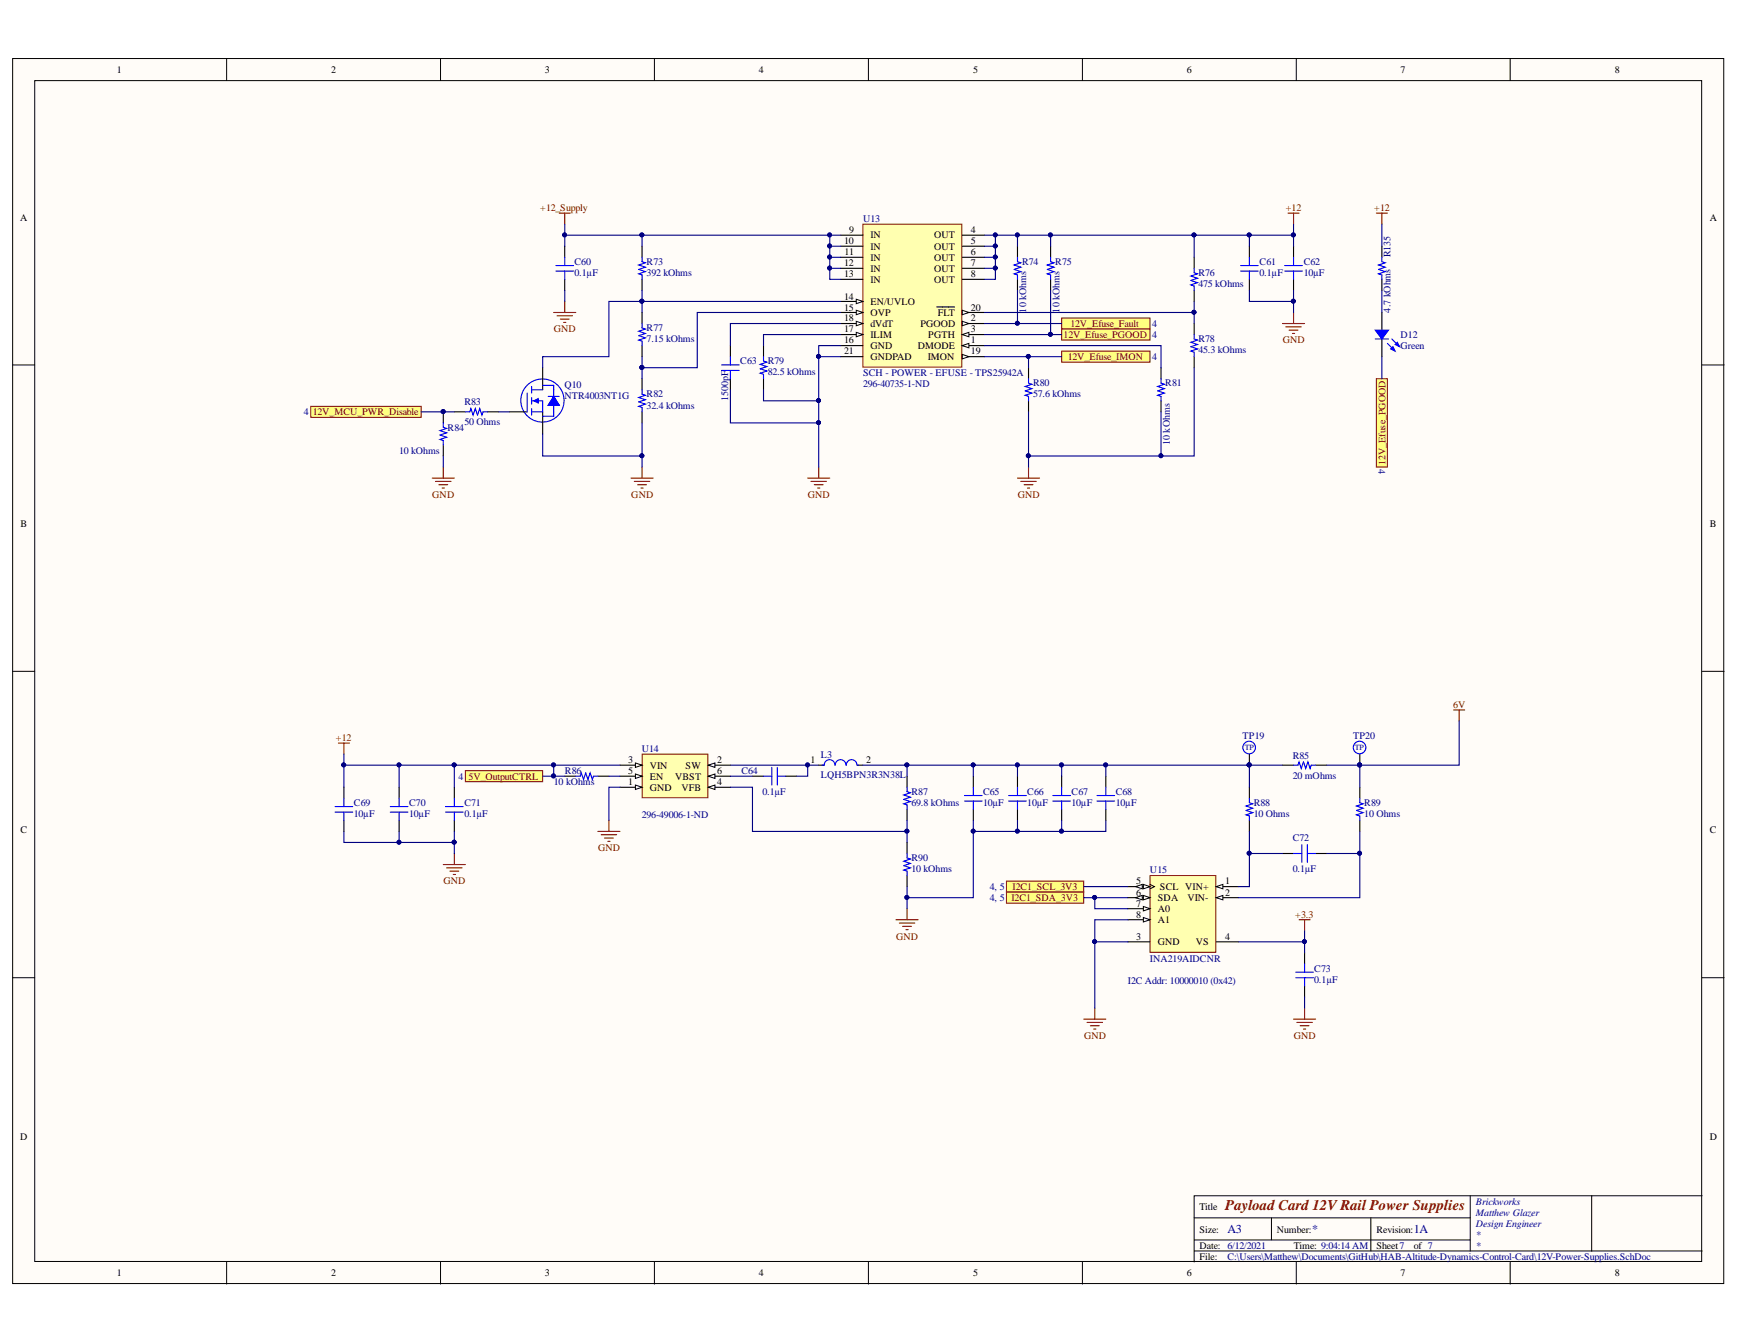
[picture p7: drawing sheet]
<svg xmlns="http://www.w3.org/2000/svg" width="279mm" height="216mm" viewBox="0 0 279 216" stroke-linecap="round" stroke-linejoin="round" font-family="sans-serif">
<defs><g id="words">
<text font-size="2.4" fill="#800000" x="196.9" y="194.4">Payload Card 12V Rail Power Supplies</text>
<g font-size="1.9" fill="#000080">
<text x="197.2" y="198.1">A3</text>
<text x="210.8" y="198.1">*</text>
<text x="227.1" y="198.1">1A</text>
</g>
<g font-size="1.6">
<text x="18.8" y="11.7">1</text>
<text x="53.2" y="11.7">2</text>
<text x="87.6" y="11.7">3</text>
<text x="121.9" y="11.7">4</text>
<text x="156.3" y="11.7">5</text>
<text x="190.7" y="11.7">6</text>
<text x="225" y="11.7">7</text>
<text x="259.5" y="11.7">8</text>
<text x="3.2" y="35.4">A</text>
<text x="274.7" y="35.4">A</text>
<text x="135.6" y="39.2">10</text>
<text x="135.7" y="41">11</text>
<text x="136.5" y="37.5">9</text>
<text x="139.8" y="38.3">IN</text>
<text x="139.8" y="40.1">IN</text>
<text x="139.8" y="41.9">IN</text>
<text x="150.1" y="40.1">OUT</text>
<text x="150.1" y="38.3">OUT</text>
<text x="150.1" y="41.9">OUT</text>
<text x="156" y="39.2">5</text>
<text x="156" y="37.5">4</text>
<text x="156" y="41">6</text>
<text x="135.6" y="42.8">12</text>
<text x="135.6" y="44.6">13</text>
<text x="139.8" y="43.6">IN</text>
<text x="139.8" y="45.4">IN</text>
<text x="150.1" y="43.6">OUT</text>
<text x="150.1" y="45.4">OUT</text>
<text x="156" y="42.8">7</text>
<text x="156" y="44.6">8</text>
<text x="135.6" y="48.1">14</text>
<text x="135.6" y="49.9">15</text>
<text x="135.6" y="53.4">17</text>
<text x="135.6" y="51.6">18</text>
<text x="139.8" y="49">EN/UVLO</text>
<text x="139.8" y="50.7">OVP</text>
<text x="139.8" y="52.5">dVdT</text>
<text x="147.9" y="52.5">PGOOD</text>
<text x="150.7" y="50.7">FLT</text>
<text x="156" y="53.4">3</text>
<text x="156" y="51.6">2</text>
<text x="156" y="49.9">20</text>
<text x="135.6" y="55.1">16</text>
<text x="135.6" y="56.9">21</text>
<text x="139.8" y="56.1">GND</text>
<text x="139.8" y="54.3">ILIM</text>
<text x="139.8" y="57.8">GNDPAD</text>
<text x="147.5" y="56.1">DMODE</text>
<text x="149.1" y="57.8">IMON</text>
<text x="149.1" y="54.3">PGTH</text>
<text x="156" y="55.1">1</text>
<text x="156" y="56.9">19</text>
<text x="3.3" y="84.7">B</text>
<text x="274.7" y="84.7">B</text>
<text x="100.9" y="122.5">3</text>
<text x="100.9" y="124.3">5</text>
<text x="104.4" y="123.5">VIN</text>
<text x="104.4" y="125.3">EN</text>
<text x="108.5" y="125.3">VBST</text>
<text x="110.1" y="123.5">SW</text>
<text x="115.2" y="122.5">2</text>
<text x="115.2" y="124.3">6</text>
<text x="130.2" y="122.5">1</text>
<text x="139.2" y="122.5">2</text>
<text x="100.9" y="126.1">1</text>
<text x="104.4" y="127">GND</text>
<text x="109.5" y="127">VFB</text>
<text x="115.2" y="126.1">4</text>
<text x="3.3" y="133.9">C</text>
<text x="274.7" y="133.9">C</text>
<text x="182.6" y="142.1">5</text>
<text x="182.6" y="143.9">6</text>
<text x="186.4" y="142.9">SCL VIN+</text>
<text x="196.9" y="142.1">1</text>
<text x="196.9" y="143.9">2</text>
<text x="182.6" y="145.6">7</text>
<text x="182.6" y="147.4">8</text>
<text x="186" y="144.7">SDA</text>
<text x="186" y="146.5">A0</text>
<text x="186" y="148.3">A1</text>
<text x="190.8" y="144.7">VIN-</text>
<text x="182.6" y="151">3</text>
<text x="186" y="151.8">GND</text>
<text x="192.1" y="151.8">VS</text>
<text x="196.9" y="151">4</text>
<text x="3.2" y="183.1">D</text>
<text x="274.7" y="183.1">D</text>
<text x="192.7" y="194.4">Title</text>
<text x="192.7" y="198">Size:</text>
<text x="205.2" y="198">Number:</text>
<text x="221.1" y="198">Revision:</text>
<text x="192.7" y="200.6">Date: 6/12/2021</text>
<text x="192.7" y="202.4">File:</text>
<text x="207.9" y="200.6">Time: 9:04:14 AM</text>
<text x="221.1" y="200.6">Sheet7</text>
<text x="227.1" y="200.6">of 7</text>
<text x="18.8" y="205">1</text>
<text x="53.2" y="205">2</text>
<text x="87.6" y="205">3</text>
<text x="121.9" y="205">4</text>
<text x="156.3" y="205">5</text>
<text x="190.7" y="205">6</text>
<text x="225" y="205">7</text>
<text x="259.5" y="205">8</text>
</g>
<g font-size="1.6" fill="#800000">
<text x="86.8" y="33.9">+12_Supply</text>
<text x="206.6" y="33.9">+12</text>
<text x="220.8" y="33.9">+12</text>
<text x="89" y="53.4">GND</text>
<text x="172" y="52.5">12V_Efuse_Fault</text>
<text x="170.9" y="54.3">12V_Efuse_PGOOD 4</text>
<text x="171.6" y="57.8">12V_Efuse_IMON</text>
<text x="206.1" y="55.1">GND</text>
<text x="50.3" y="66.7">12V_MCU_PWR_Disable</text>
<text x="222.6" y="74.7" transform="rotate(-90 222.6 74.7)">12V_Efuse_PGOOD</text>
<text x="69.5" y="80">GND</text>
<text x="101.4" y="80">GND</text>
<text x="129.8" y="80">GND</text>
<text x="163.5" y="80">GND</text>
<text x="233.5" y="113.7">6V</text>
<text x="54" y="119">+12</text>
<text x="75.3" y="125.3">5V_OutputCTRL</text>
<text x="96.1" y="136.8">GND</text>
<text x="71.2" y="142.1">GND</text>
<text x="162.7" y="142.9">I2C1_SCL_3V3</text>
<text x="208.1" y="147.4">+3.3</text>
<text x="144" y="151">GND</text>
<text x="174.2" y="166.9">GND</text>
<text x="207.9" y="166.9">GND</text>
</g>
<g font-size="1.6" fill="#000080">
<text x="138.7" y="35.7">U13</text>
<text x="223.4" y="41.4" transform="rotate(-90 223.4 41.4)">R135</text>
<text x="92.3" y="44.4">0.1µF</text>
<text x="92.3" y="42.6">C60</text>
<text x="103.9" y="44.4">392 kOhms</text>
<text x="103.9" y="42.6">R73</text>
<text x="164.2" y="42.6">R74</text>
<text x="169.5" y="42.6">R75</text>
<text x="192.5" y="46.1">475 kOhms</text>
<text x="192.5" y="44.4">R76</text>
<text x="202.4" y="44.4">0.1µF</text>
<text x="202.4" y="42.6">C61</text>
<text x="209.5" y="44.4">10µF</text>
<text x="209.5" y="42.6">C62</text>
<text x="103.9" y="53.2">R77</text>
<text x="164.9" y="50.2" transform="rotate(-90 164.9 50.2)">10 kOhms</text>
<text x="170.2" y="50.2" transform="rotate(-90 170.2 50.2)">10 kOhms</text>
<text x="185.1" y="52.5">4</text>
<text x="223.4" y="50.2" transform="rotate(-90 223.4 50.2)">4.7 kOhms</text>
<text x="103.9" y="55">7.15 kOhms</text>
<text x="118.9" y="58.5">C63</text>
<text x="123.3" y="58.5">R79</text>
<text x="185.1" y="57.8">4</text>
<text x="192.5" y="56.7">45.3 kOhms</text>
<text x="192.5" y="55">R78</text>
<text x="225" y="54.3">D12</text>
<text x="225" y="56.1">Green</text>
<text x="74.6" y="65.1">R83</text>
<text x="90.7" y="62.3">Q10</text>
<text x="90.7" y="64.1">NTR4003NT1G</text>
<text x="103.9" y="65.6">32.4 kOhms</text>
<text x="103.9" y="63.8">R82</text>
<text x="117" y="64.4" transform="rotate(-90 117 64.4)">1500pF</text>
<text x="123.3" y="60.3">82.5 kOhms</text>
<text x="138.7" y="62.2">296-40735-1-ND</text>
<text x="138.7" y="60.5">SCH - POWER - EFUSE - TPS25942A</text>
<text x="166" y="63.8">57.6 kOhms</text>
<text x="166" y="62.1">R80</text>
<text x="187.2" y="62.1">R81</text>
<text x="48.8" y="66.7">4</text>
<text x="71.9" y="69.2">R84</text>
<text x="74.6" y="68.3">50 Ohms</text>
<text x="188" y="71.5" transform="rotate(-90 188 71.5)">10 kOhms</text>
<text x="64.1" y="72.9">10 kOhms</text>
<text x="221.5" y="75.4" transform="rotate(90 221.5 75.4)">4</text>
<text x="199.7" y="118.7">TP19</text>
<text x="217.4" y="118.7">TP20</text>
<text x="73.7" y="125.3">4</text>
<text x="90.8" y="124.3">R86</text>
<text x="103.1" y="120.8">U14</text>
<text x="119.1" y="124.3">C64</text>
<text x="131.9" y="121.7">L3</text>
<text x="131.9" y="124.9">LQH5BPN3R3N38L</text>
<text x="207.7" y="125.1">20 mOhms</text>
<text x="207.7" y="121.9">R85</text>
<text x="56.9" y="131.3">10µF</text>
<text x="56.9" y="129.5">C69</text>
<text x="65.7" y="131.3">10µF</text>
<text x="65.7" y="129.5">C70</text>
<text x="74.6" y="131.3">0.1µF</text>
<text x="74.6" y="129.5">C71</text>
<text x="89" y="126.1">10 kOhms</text>
<text x="103.1" y="131.4">296-49006-1-ND</text>
<text x="122.5" y="127.7">0.1µF</text>
<text x="146.4" y="129.5">69.8 kOhms</text>
<text x="146.4" y="127.7">R87</text>
<text x="157.9" y="129.5">10µF</text>
<text x="157.9" y="127.7">C65</text>
<text x="165.1" y="129.5">10µF</text>
<text x="165.1" y="127.7">C66</text>
<text x="172.2" y="129.5">10µF</text>
<text x="172.2" y="127.7">C67</text>
<text x="179.3" y="129.5">10µF</text>
<text x="179.3" y="127.7">C68</text>
<text x="201.4" y="131.3">10 Ohms</text>
<text x="201.4" y="129.5">R88</text>
<text x="219.2" y="131.3">10 Ohms</text>
<text x="219.2" y="129.5">R89</text>
<text x="207.7" y="135.1">C72</text>
<text x="146.4" y="140.1">10 kOhms</text>
<text x="146.4" y="138.4">R90</text>
<text x="159" y="142.9">4, 5</text>
<text x="184.8" y="140.3">U15</text>
<text x="207.7" y="140.1">0.1µF</text>
<text x="159" y="144.7">4, 5 I2C1_SDA_3V3</text>
<text x="184.8" y="154.5">INA219AIDCNR</text>
<text x="181.2" y="158.1">I2C Addr: 10000010 (0x42)</text>
<text x="211.2" y="157.9">0.1µF</text>
<text x="211.2" y="156.1">C73</text>
<text x="237.1" y="193.5">Brickworks</text>
<text x="237.1" y="195.3">Matthew Glazer</text>
<text x="237.1" y="197.1">Design Engineer</text>
<text x="197.2" y="202.4">C:\Users\Matthew\Documents\GitHub\HAB-Altitude-Dynamics-Control-Card\12V-Power-Supplies.SchDoc</text>
<text x="237.1" y="198.8">*</text>
<text x="237.1" y="200.6">*</text>
</g>
<g font-size="1.3" fill="#000080">
<text x="200" y="120.5">TP</text>
<text x="217.7" y="120.5">TP</text>
</g>
</g></defs>
<g fill="#fffcf8" stroke="#000" stroke-width=".16">
<path d="M2 9.4h274.9v196.8h-274.9z"/>
<path d="M5.6 13h267.8v189.6h-267.8z"/>
</g>
<g fill="none" stroke="#000" stroke-width=".16">
<path d="M36.4 9.4v3.6M70.8 9.4v3.6M105.1 9.4v3.6M139.5 9.4v3.6M173.9 9.4v3.6M208.3 9.4v3.6M242.6 9.4v3.6M2 58.6h3.6M273.5 58.6h3.5M2 107.8h3.6M273.5 107.8h3.5M2 157.1h3.6"/>
<path d="M273.5 157.1h3.5M191.9 195.6h44.3M191.9 199.2h44.3M204.3 195.6v3.6M220.2 195.6v5.4M236.2 192.1v8.9M255.7 192.1h-63.8v10.6M273.5 192.1h-17.8v8.9M36.4 202.7v3.6M70.8 202.7v3.6M105.1 202.7v3.6M139.5 202.7v3.6"/>
<path d="M173.9 202.7v3.6M191.9 201h81.6M208.3 202.7v3.6M242.6 202.7v3.6"/>
</g>
<path d="M103.2 121.1h10.5v7h-10.5z" fill="#ffffb0" stroke="#800000" stroke-width=".16"/>
<path d="M99.6 126.5h3.6" fill="none" stroke="#000" stroke-width=".18"/>
<path d="M102.1 126.1l1.1 .4-1.1 .3z" fill="#fffcf8"/>
<path d="M102.1 126.1l1.1 .4-1.1 .3z" fill="none" stroke="#000" stroke-width=".16"/>
<path d="M113.8 122.9h3.5" fill="none" stroke="#000" stroke-width=".18"/>
<path d="M113.8 122.9l1.1-.3v.7z" fill="#fffcf8"/>
<path d="M113.8 122.9l1.1-.3v.7z" fill="none" stroke="#000" stroke-width=".16"/>
<path d="M99.6 122.9h3.6" fill="none" stroke="#000" stroke-width=".18"/>
<path d="M102.1 122.6l1.1 .3-1.1 .4z" fill="#fffcf8"/>
<path d="M102.1 122.6l1.1 .3-1.1 .4z" fill="none" stroke="#000" stroke-width=".16"/>
<path d="M113.8 126.5h3.5" fill="none" stroke="#000" stroke-width=".18"/>
<path d="M113.8 126.5l1.1-.4v.7z" fill="#fffcf8"/>
<path d="M113.8 126.5l1.1-.4v.7z" fill="none" stroke="#000" stroke-width=".16"/>
<path d="M99.6 124.7h3.6" fill="none" stroke="#000" stroke-width=".18"/>
<path d="M102.1 124.3l1.1 .4-1.1 .3z" fill="#fffcf8"/>
<path d="M102.1 124.3l1.1 .4-1.1 .3z" fill="none" stroke="#000" stroke-width=".16"/>
<path d="M113.8 124.7h3.5" fill="none" stroke="#000" stroke-width=".18"/>
<path d="M113.8 124.7l1.1-.4v.7z" fill="#fffcf8"/>
<path d="M113.8 124.7l1.1-.4v.7z" fill="none" stroke="#000" stroke-width=".16"/>
<g fill="none" stroke="#800000" stroke-width=".18">
<path d="M54.4 119.4h1.7M55.3 119.4v1.7M233.6 114h1.7M234.4 114v1.8M71.2 138.9h3.6M71.8 139.4h2.4M72.3 139.9h1.4M73 137.1v1.8M96.1 133.6h3.5M96.6 134.1h2.5M97.1 134.6h1.4M97.7 135.2h.3"/>
<path d="M97.8 131.8v1.8M72.8 140.5h.4M144 147.7h3.5M144.5 148.3h2.5M145 148.8h1.4M145.6 149.3h.3M145.7 146v1.7"/>
</g>
<g fill="none" stroke="#000" stroke-width=".18">
<path d="M55.3 126.5v1.7M55.3 131.8v1.8M64.1 126.5v1.7M64.1 131.8v1.8M73 126.5v1.7M73 131.8v1.8M90.7 124.7h1.8M96.1 124.7h1.7M120.9 124.7h1.8M126.2 124.7h1.8M156.4 124.7v1.8M156.4 130v1.8"/>
<path d="M163.5 124.7v1.8M163.5 130v1.8M170.6 124.7v1.8M170.6 130v1.8M177.7 124.7v1.8M177.7 130v1.8M200.7 126.5v1.7M200.7 131.8v1.8M206.1 122.9h1.7M206.1 137.1h1.7M211.4 122.9h1.8M211.4 137.1h1.8"/>
<path d="M218.5 126.5v1.7M218.5 131.8v1.8"/>
</g>
<g fill="none" stroke="#00f" stroke-width=".18">
<path d="M53.8 130.5h2.9M53.8 129.6h2.9M55.3 128.2v1.4M55.3 130.5v1.3M62.7 130.5h2.8M62.7 129.6h2.8M64.1 128.2v1.4M64.1 130.5v1.3M71.6 130.5h2.8M71.6 129.6h2.8M73 128.2v1.4M73 130.5v1.3"/>
<path d="M92.5 124.7h.7l.2-.5 .4 1 .3-1 .4 1 .3-1 .4 1 .1-.5h.8M122.7 124.7h1.3M124 123.3v2.8M124.9 124.7h1.3M124.9 123.3v2.8M155 127.8h2.8M155 128.7h2.8M156.4 126.5v1.3M156.4 128.7v1.3M162.1 127.8h2.8M162.1 128.7h2.8M163.5 126.5v1.3"/>
<path d="M163.5 128.7v1.3M169.2 127.8h2.8M169.2 128.7h2.8M170.6 126.5v1.3M170.6 128.7v1.3M176.2 127.8h2.9M176.2 128.7h2.9M177.7 126.5v1.3M177.7 128.7v1.3M200.7 128.2v.7l.6 .2-1.1 .4 1.1 .3-1.1 .4 1.1 .3-1.1 .4 .5 .2v.7M207.8 122.9h.7l.2-.5 .4 1 .3-1 .4 1 .3-1 .4 1 .2-.5h.7M207.8 137.1h1.4"/>
<path d="M209.2 135.7v2.8M210 137.1h1.4M210 135.7v2.8M218.5 128.2v.7l.5 .2-1.1 .4 1.1 .3-1.1 .4 1.1 .3-1.1 .4 .6 .2v.7"/>
</g>
<path d="M184.8 140.7h10.5v12.3h-10.5z" fill="#ffffb0" stroke="#800000" stroke-width=".16"/>
<path d="M195.4 142.4h3.6" fill="none" stroke="#000" stroke-width=".18"/>
<path d="M195.4 142.4l1.1-.3v.7z" fill="#fffcf8"/>
<path d="M195.4 142.4l1.1-.3v.7z" fill="none" stroke="#000" stroke-width=".16"/>
<path d="M195.4 144.2h3.6" fill="none" stroke="#000" stroke-width=".18"/>
<path d="M195.4 144.2l1.1-.4v.8z" fill="#fffcf8"/>
<path d="M184.8 142.1l.7 .3-.7 .4M195.4 144.2l1.1-.4v.8z" fill="none" stroke="#000" stroke-width=".16"/>
<path d="M181.2 151.3h3.6M181.2 142.4h3.6M195.4 151.3h3.6" fill="none" stroke="#000" stroke-width=".18"/>
<path d="M183.7 142.1l1.1 .3-1.1 .4z" fill="#fffcf8"/>
<path d="M183.7 142.1l1.1 .3-1.1 .4z" fill="none" stroke="#000" stroke-width=".16"/>
<path d="M182.5 142.4l1-.3v.7z" fill="#fffcf8"/>
<path d="M182.5 142.4l1-.3v.7z" fill="none" stroke="#000" stroke-width=".16"/>
<path d="M181.2 144.2h3.6" fill="none" stroke="#000" stroke-width=".18"/>
<path d="M183.7 143.8l1.1 .4-1.1 .4z" fill="#fffcf8"/>
<path d="M183.7 143.8l1.1 .4-1.1 .4z" fill="none" stroke="#000" stroke-width=".16"/>
<path d="M182.5 144.2l1-.4v.8z" fill="#fffcf8"/>
<path d="M182.5 144.2l1-.4v.8z" fill="none" stroke="#000" stroke-width=".16"/>
<path d="M181.2 146h3.6" fill="none" stroke="#000" stroke-width=".18"/>
<path d="M183.7 145.6l1.1 .4-1.1 .3z" fill="#fffcf8"/>
<path d="M183.7 145.6l1.1 .4-1.1 .3z" fill="none" stroke="#000" stroke-width=".16"/>
<path d="M181.2 147.7h3.6" fill="none" stroke="#000" stroke-width=".18"/>
<path d="M183.7 147.4l1.1 .3-1.1 .4z" fill="#fffcf8"/>
<path d="M183.7 147.4l1.1 .3-1.1 .4z" fill="none" stroke="#000" stroke-width=".16"/>
<path d="M208.7 147.7h1.8M209.6 147.7v1.8M174.1 163.7h3.6M174.7 164.2h2.4M175.2 164.8h1.4M175.7 165.3h.4M175.9 161.9v1.8M207.8 163.7h3.6M208.4 164.2h2.4M208.9 164.8h1.4M209.4 165.3h.4M209.6 161.9v1.8" fill="none" stroke="#800000" stroke-width=".18"/>
<path d="M131.5 122.9h.9M137.8 122.9h.8M200.7 121.2v1.7M218.5 121.2v1.7M209.6 153.1v1.7M209.6 158.4v1.8" fill="none" stroke="#000" stroke-width=".18"/>
<path d="M134.1 122.9a.85 .85 0 0 0-.8-.9 .85 .85 0 0 0-.9 .9h-.3M135.9 122.9a.85 .85 0 0 0-.8-.9 .85 .85 0 0 0-.9 .9M137.7 122.9a.85 .85 0 0 0-.9-.9 .85 .85 0 0 0-.8 .9M137.8 122.9h.1M201.7 120.1a1.01 1.01 0 0 0-1.4-.9 1.01 1.01 0 0 0-.2 1.7 1.01 1.01 0 0 0 1.6-.7M219.4 120.1a1.01 1.01 0 0 0-1.4-.9 1.01 1.01 0 0 0-.1 1.7 1.01 1.01 0 0 0 1.5-.7M208.2 156.2h2.8M208.2 157.1h2.8M209.6 154.8v1.4M209.6 157.1v1.3" fill="none" stroke="#00f" stroke-width=".18"/>
<g fill="#000080" stroke="#000080" stroke-width=".16">
<circle cx="200.7" cy="122.9" r=".32"/>
<circle cx="218.4" cy="122.9" r=".32"/>
</g>
<path d="M74.8 123.8h12.4v1.8h-12.4z" fill-rule="evenodd" fill="#ffff80" stroke="#800000" stroke-width=".16"/>
<path d="M138.6 36h15.9v23h-15.9z" fill="#ffffb0" stroke="#800000" stroke-width=".16"/>
<path d="M154.6 53.7h3.6" fill="none" stroke="#000" stroke-width=".18"/>
<path d="M154.6 53.7l1.1-.3v.7z" fill="#fffcf8"/>
<path d="M154.6 53.7l1.1-.3v.7z" fill="none" stroke="#000" stroke-width=".16"/>
<path d="M154.6 39.6h3.6M154.6 55.5h3.6" fill="none" stroke="#000" stroke-width=".18"/>
<path d="M154.6 55.5l1.1-.3v.7z" fill="#fffcf8"/>
<path d="M154.6 55.5l1.1-.3v.7z" fill="none" stroke="#000" stroke-width=".16"/>
<path d="M154.6 37.8h3.6M154.6 41.3h3.6M154.6 52h3.6" fill="none" stroke="#000" stroke-width=".18"/>
<path d="M154.6 51.6l1.1 .4-1.1 .3z" fill="#fffcf8"/>
<path d="M154.6 51.6l1.1 .4-1.1 .3z" fill="none" stroke="#000" stroke-width=".16"/>
<path d="M135.1 37.8h3.5M135.1 39.6h3.5M135.1 43.1h3.5M135.1 44.9h3.5M135.1 41.3h3.5M135.1 48.4h3.5M154.6 43.1h3.6M154.6 44.9h3.6" fill="none" stroke="#000" stroke-width=".18"/>
<path d="M137.6 48.1l1 .3-1 .4z" fill="#fffcf8"/>
<path d="M137.6 48.1l1 .3-1 .4z" fill="none" stroke="#000" stroke-width=".16"/>
<path d="M135.1 50.2h3.5" fill="none" stroke="#000" stroke-width=".18"/>
<path d="M137.6 49.8l1 .4-1 .4z" fill="#fffcf8"/>
<path d="M137.6 49.8l1 .4-1 .4z" fill="none" stroke="#000" stroke-width=".16"/>
<path d="M135.1 55.5h3.5M135.1 53.7h3.5" fill="none" stroke="#000" stroke-width=".18"/>
<path d="M137.6 53.4l1 .3-1 .4z" fill="#fffcf8"/>
<path d="M137.6 53.4l1 .3-1 .4z" fill="none" stroke="#000" stroke-width=".16"/>
<path d="M135.1 52h3.5" fill="none" stroke="#000" stroke-width=".18"/>
<path d="M137.6 51.6l1 .4-1 .3z" fill="#fffcf8"/>
<path d="M137.6 51.6l1 .4-1 .3z" fill="none" stroke="#000" stroke-width=".16"/>
<path d="M154.6 57.3h3.6" fill="none" stroke="#000" stroke-width=".18"/>
<path d="M154.6 56.9l1.1 .4-1.1 .3z" fill="#fffcf8"/>
<path d="M154.6 56.9l1.1 .4-1.1 .3z" fill="none" stroke="#000" stroke-width=".16"/>
<path d="M154.6 50.2h3.6" fill="none" stroke="#000" stroke-width=".18"/>
<path d="M154.6 49.8l1.1 .4-1.1 .4z" fill="#fffcf8"/>
<path d="M154.6 49.8l1.1 .4-1.1 .4z" fill="none" stroke="#000" stroke-width=".16"/>
<g fill="none" stroke="#000" stroke-width=".18">
<path d="M90.7 39.6v1.7M163.5 39.6v1.7M168.8 39.6v1.7M200.7 39.6v1.7M207.8 39.6v1.7M90.7 44.9v1.8M117.3 55.5v1.8M135.1 57.3h3.5M150.5 49.3h2.9M163.5 44.9v1.8M168.8 44.9v1.8M186.5 59.1v1.7"/>
<path d="M200.7 44.9v1.8M207.8 44.9v1.8M117.3 60.8v1.8M186.5 64.4v1.8"/>
</g>
<g fill="none" stroke="#800000" stroke-width=".18">
<path d="M89 50.2h3.5M89.5 50.7h2.5M90 51.3h1.4M90.6 51.8h.3M90.7 48.4v1.8M206.1 52h3.5M206.6 52.5h2.5M207.1 53h1.4M207.7 53.6h.3M207.8 50.2v1.8M101.4 76.8h3.5M101.9 77.3h2.5"/>
<path d="M102.4 77.9h1.5M103 78.4h.3M103.2 75v1.8M129.8 76.8h3.5M130.3 77.3h2.5M130.8 77.9h1.5M131.4 78.4h.3M131.5 75v1.8M163.5 76.8h3.5M164 77.3h2.5M164.5 77.9h1.5M165.1 78.4h.3"/>
<path d="M165.3 75v1.8"/>
</g>
<g fill="none" stroke="#00f" stroke-width=".18">
<path d="M89.3 42.7h2.9M89.3 43.5h2.9M90.7 41.3v1.4M90.7 43.5v1.4M115.9 58.6h2.9M115.9 59.5h2.9M117.3 57.3v1.3M117.3 59.5v1.3M163.5 41.3v.7l.5 .2-1.1 .4 1.1 .3-1.1 .4 1.1 .3-1.1 .4 .6 .2v.7M168.8 41.3v.7l.5 .2-1 .4 1 .3-1 .4 1 .3-1 .4 .5 .2v.7M199.3 42.7h2.9M199.3 43.5h2.9"/>
<path d="M200.7 41.3v1.4M200.7 43.5v1.4M206.4 42.7h2.8M206.4 43.5h2.8M207.8 41.3v1.4M207.8 43.5v1.4M186.5 60.8v.7l.6 .2-1.1 .4 1.1 .3-1.1 .4 1.1 .3-1.1 .4 .5 .2v.7"/>
</g>
<g fill="#ffff80" stroke="#800000" stroke-width=".16">
<path d="M170.6 51.1h14.2v1.8h-14.2z" fill-rule="evenodd"/>
<path d="M170.6 52.9h14.2v1.7h-14.2z" fill-rule="evenodd"/>
<path d="M170.6 56.4h14.2v1.8h-14.2z" fill-rule="evenodd"/>
</g>
<path d="M71.2 66.2v1.7M71.2 71.5v1.8M73 66.2h1.8M78.3 66.2h1.8" fill="none" stroke="#000" stroke-width=".18"/>
<circle cx="71.2" cy="66.1" r=".31" fill="#000080" stroke="#000080" stroke-width=".16"/>
<path d="M71.2 67.9v.7l.6 .2-1.1 .4 1.1 .3-1.1 .4 1.1 .3-1.1 .4 .5 .2v.7M74.8 66.2h.7l.2-.6 .3 1.1 .4-1.1 .3 1.1 .4-1.1 .3 1.1 .2-.5h.7" fill="none" stroke="#00f" stroke-width=".18"/>
<path d="M89.8 34.2h1.8M90.7 34.2v1.8M206.9 34.2h1.8M207.8 34.2v1.8M69.4 76.8h3.6M70 77.3h2.5M70.5 77.9h1.4M71 78.4h.4M71.2 75v1.8" fill="none" stroke="#800000" stroke-width=".18"/>
<path d="M49.9 65.3h17.8v1.7h-17.8z" fill-rule="evenodd" fill="#ffff80" stroke="#800000" stroke-width=".16"/>
<g fill="none" stroke="#000" stroke-width=".18">
<path d="M103.2 39.6v1.7M87.2 59.1v3.5M103.2 44.9v1.8M103.2 50.2v1.8M103.2 55.5v1.8M122.7 55.5v1.8M165.3 59.1v1.7M191.9 41.3v1.8M191.9 46.7v1.7M191.9 52v1.7M191.9 57.3v1.8M81.9 66.2h2.8"/>
<path d="M87.2 66.2v3.5M103.2 60.8v1.8M103.2 66.2v1.7M122.7 60.8v1.8M165.3 64.4v1.8"/>
</g>
<path d="M103.2 52v.7l.5 .2-1.1 .3 1.1 .4-1.1 .3 1.1 .4-1.1 .3 .6 .2v.7M103.2 41.3v.7l.5 .2-1.1 .4 1.1 .3-1.1 .4 1.1 .3-1.1 .4 .6 .2v.7M122.7 57.3v.7l.5 .2-1.1 .3 1.1 .4-1.1 .3 1.1 .4-1.1 .4 .6 .1v.7M191.9 43.1v.7l.5 .2-1.1 .3 1.1 .4-1.1 .4 1.1 .3-1.1 .4 .6 .1v.8M191.9 53.7v.8l.5 .1-1.1 .4 1.1 .3-1.1 .4 1.1 .4-1.1 .3 .6 .2v.7M84.7 63.1v3.1M85.4 64.4h1.8v1.8h-1.8M85.4 62.6h1.8M90.2 66a3.5 3.5 0 0 0-2.9-5.1 3.5 3.5 0 0 0-3.3 4.8 3.5 3.5 0 0 0 5.8 .9l.4-.5M103.2 62.6v.7l.5 .2-1.1 .4 1.1 .3-1.1 .4 1.1 .3-1.1 .4 .6 .2v.7M165.3 60.8v.7l.5 .2-1.1 .4 1.1 .3-1.1 .4 1.1 .3-1.1 .4 .6 .2v.7" fill="none" stroke="#00f" stroke-width=".18"/>
<path d="M85.8 64.4l.7-.4v.7z" fill="#00f"/>
<path d="M85.8 64.4l.7-.4v.7zM88.1 63.7h1.7M89 63.7l.8 1.4h-1.7zM89 62.6v3.6" fill="none" stroke="#00f" stroke-width=".18"/>
<path d="M89 63.7l.8 1.4h-1.7z" fill="#00f"/>
<path d="M89 63.7l.8 1.4h-1.7z" fill="none" stroke="#00f" stroke-width=".16"/>
<path d="M85.4 62.1v1M85.4 63.9v1M85.4 65.6v1.1M87.2 61.9h1.8v.7M89 66.2v.7h-1.8" fill="none" stroke="#00f" stroke-width=".18"/>
<path d="M221.1 60.8h1.8v14.2h-1.8z" fill-rule="evenodd" fill="#ffff80" stroke="#800000" stroke-width=".16"/>
<path d="M222 50.2v2.8M222 54.5v2.8" fill="none" stroke="#000" stroke-width=".18"/>
<path d="M221 54.5h2.1" fill="none" stroke="#00f" stroke-width=".18"/>
<path d="M221 53h2.1l-1.1 1.5z" fill="#00f"/>
<path d="M221 53h2.1l-1.1 1.5zM223.6 54.5l.9 .8" fill="none" stroke="#00f" stroke-width=".18"/>
<path d="M224.2 55.3l.3-.3 .4 .7z" fill="#00f"/>
<path d="M222.9 55.2l1.1 1M224.2 55.3l.3-.3 .4 .7z" fill="none" stroke="#00f" stroke-width=".18"/>
<path d="M223.4 56.1l.4-.4 .4 .7z" fill="#00f"/>
<path d="M222 41.3v.7l.6 .2-1.1 .4 1.1 .3-1.1 .4 1.1 .3-1.1 .4 .5 .2v.7M223.4 56.1l.4-.4 .4 .7zM145.7 137.1v.7l.6 .2-1.1 .3 1.1 .4-1.1 .4 1.1 .3-1.1 .4 .5 .1v.8M145.7 126.5v.7l.6 .2-1.1 .3 1.1 .4-1.1 .3 1.1 .4-1.1 .3 .5 .2v.7" fill="none" stroke="#00f" stroke-width=".18"/>
<path d="M221.1 34.2h1.8M222 34.2v1.8" fill="none" stroke="#800000" stroke-width=".18"/>
<path d="M222 39.6v1.7M222 44.9v1.8M145.7 124.7v1.8M145.7 130v1.8M145.7 135.3v1.8M145.7 140.7v1.7" fill="none" stroke="#000" stroke-width=".18"/>
<g fill="#ffff80" stroke="#800000" stroke-width=".16">
<path d="M161.7 141.5h12.4v1.8h-12.4z" fill-rule="evenodd"/>
<path d="M161.7 143.3h12.4v1.8h-12.4z" fill-rule="evenodd"/>
</g>
<g fill="none" stroke="#000080" stroke-width=".18">
<path d="M90.7 36v1.8h42.6M90.7 37.8v1.8M103.2 37.8v1.8M133.3 39.6h1.8M135.1 37.8h-1.8v7.1h1.8M158.2 37.8h1.7v7.1h-1.7M158.2 39.6h1.7M163.5 37.8v1.8M168.8 37.8v1.8M191.9 37.8v3.5M200.7 37.8v1.8M207.8 36v1.8h-47.9"/>
<path d="M207.8 37.8v1.8M222 36v3.6M90.7 46.7v1.7M103.2 46.7v3.5M103.2 57.3v3.5M133.3 43.1h1.8M133.3 41.3h1.8M135.1 55.5h-3.6v1.8M135.1 53.7h-12.4v1.8M135.1 52h-17.8v3.5M135.1 50.2h-23.1v8.9h-8.8M135.1 48.4h-37.3v8.9h-10.6v1.8"/>
<path d="M135.1 57.3h-3.6v17.7M158.2 57.3h7.1v1.8M158.2 55.5h28.3v3.6M158.2 43.1h1.7M158.2 41.3h1.7M163.5 46.7v5.3h-5.3M163.5 52h7.1M165.3 57.3h5.3M168.8 46.7v7h-10.6M168.8 53.7h1.8M191.9 48.4v1.8h-33.7M191.9 59.1v14.2h-26.6"/>
<path d="M191.9 50.2v1.8M200.7 46.7v1.7h7.1M207.8 46.7v3.5M222 46.7v3.5M222 57.3v3.5M67.7 66.2h5.3M71.2 73.3v1.7M80.1 66.2h1.8M87.2 69.7v3.6h16M103.2 67.9v7.1M117.3 62.6v5.3h14.2M122.7 62.6v1.8h8.8"/>
<path d="M165.3 66.2v8.8M186.5 66.2v7.1M234.4 115.8v7.1h-15.9M55.3 133.6v1.7h17.7v-1.7M55.3 121.1v1.8M64.1 122.9v3.6M64.1 133.6v1.7M73 122.9h-17.7v3.6M73 135.3v1.8M87.2 124.7h1.8M89 122.9h-16v3.6M97.8 124.7h1.8"/>
<path d="M99.6 126.5h-1.8v5.3M99.6 122.9h-10.6v1.8h1.7M117.3 126.5h3.6v7.1h24.8v-1.8M117.3 122.9h12.5v1.8h-1.8M117.3 124.7h3.6M129.8 122.9h1.7M138.6 122.9h7.1v1.8M145.7 122.9h55M145.7 133.6v1.7M156.4 122.9v1.8M156.4 131.8v1.8M163.5 122.9v1.8"/>
<path d="M163.5 131.8v1.8M170.6 122.9v1.8M170.6 131.8v1.8M177.7 131.8v1.8h-21.3v10.6h-10.7M177.7 122.9v1.8M200.7 133.6v3.5h5.4M200.7 137.1v5.3h-1.7M206.1 122.9h-5.4v3.6M213.2 122.9h5.3v3.6M218.5 133.6v3.5h-5.3M218.5 137.1v7.1h-19.5M145.7 142.4v3.6"/>
<path d="M174.1 144.2h7.1M174.1 142.4h7.1M175.9 144.2v1.8h5.3M181.2 151.3h-5.3v10.6M181.2 147.7h-5.3v3.6M209.6 149.5v1.8h-10.6M209.6 151.3v1.8M209.6 160.2v1.7"/>
</g>
<g fill="#000080" stroke="#000080" stroke-width=".16">
<circle cx="145.7" cy="133.5" r=".32"/>
<circle cx="129.7" cy="122.9" r=".31"/>
<circle cx="88.9" cy="122.9" r=".32"/>
<circle cx="88.9" cy="124.6" r=".32"/>
<circle cx="73" cy="122.9" r=".32"/>
<circle cx="170.5" cy="122.9" r=".32"/>
<circle cx="163.4" cy="122.9" r=".31"/>
<circle cx="156.4" cy="122.9" r=".31"/>
<circle cx="156.4" cy="133.5" r=".31"/>
<circle cx="163.4" cy="133.5" r=".31"/>
<circle cx="170.5" cy="133.5" r=".32"/>
<circle cx="177.6" cy="122.9" r=".32"/>
<circle cx="64.1" cy="135.3" r=".31"/>
<circle cx="64.1" cy="122.9" r=".31"/>
<circle cx="73" cy="135.3" r=".32"/>
<circle cx="55.2" cy="122.9" r=".32"/>
<circle cx="200.7" cy="137.1" r=".32"/>
<circle cx="218.4" cy="137.1" r=".32"/>
<circle cx="200.7" cy="122.9" r=".32"/>
<circle cx="218.4" cy="122.9" r=".32"/>
<circle cx="209.6" cy="151.3" r=".31"/>
<circle cx="175.9" cy="151.3" r=".32"/>
<circle cx="145.7" cy="122.9" r=".32"/>
<circle cx="175.9" cy="144.2" r=".31"/>
<circle cx="133.3" cy="43.1" r=".31"/>
<circle cx="133.3" cy="41.3" r=".31"/>
<circle cx="133.3" cy="39.5" r=".31"/>
<circle cx="159.9" cy="39.5" r=".31"/>
<circle cx="159.9" cy="41.3" r=".31"/>
<circle cx="159.9" cy="43.1" r=".31"/>
<circle cx="131.5" cy="57.2" r=".32"/>
<circle cx="131.5" cy="64.3" r=".32"/>
<circle cx="200.7" cy="37.7" r=".32"/>
<circle cx="207.8" cy="37.7" r=".31"/>
<circle cx="207.8" cy="48.4" r=".32"/>
<circle cx="90.7" cy="37.7" r=".31"/>
<circle cx="103.1" cy="48.4" r=".32"/>
<circle cx="103.1" cy="59" r=".32"/>
<circle cx="131.5" cy="67.9" r=".31"/>
<circle cx="165.2" cy="57.2" r=".32"/>
<circle cx="168.8" cy="53.7" r=".31"/>
<circle cx="163.4" cy="51.9" r=".31"/>
<circle cx="163.4" cy="37.7" r=".31"/>
<circle cx="168.8" cy="37.7" r=".31"/>
<circle cx="186.5" cy="73.2" r=".31"/>
<circle cx="103.1" cy="37.7" r=".32"/>
<circle cx="103.1" cy="73.2" r=".32"/>
<circle cx="71.2" cy="66.1" r=".31"/>
<circle cx="191.8" cy="50.2" r=".32"/>
<circle cx="191.8" cy="37.7" r=".32"/>
<circle cx="133.3" cy="37.7" r=".31"/>
<circle cx="145.7" cy="144.2" r=".32"/>
<circle cx="159.9" cy="37.7" r=".31"/>
<circle cx="165.2" cy="73.2" r=".32"/>
</g>
<use href="#words"/>
</svg>
